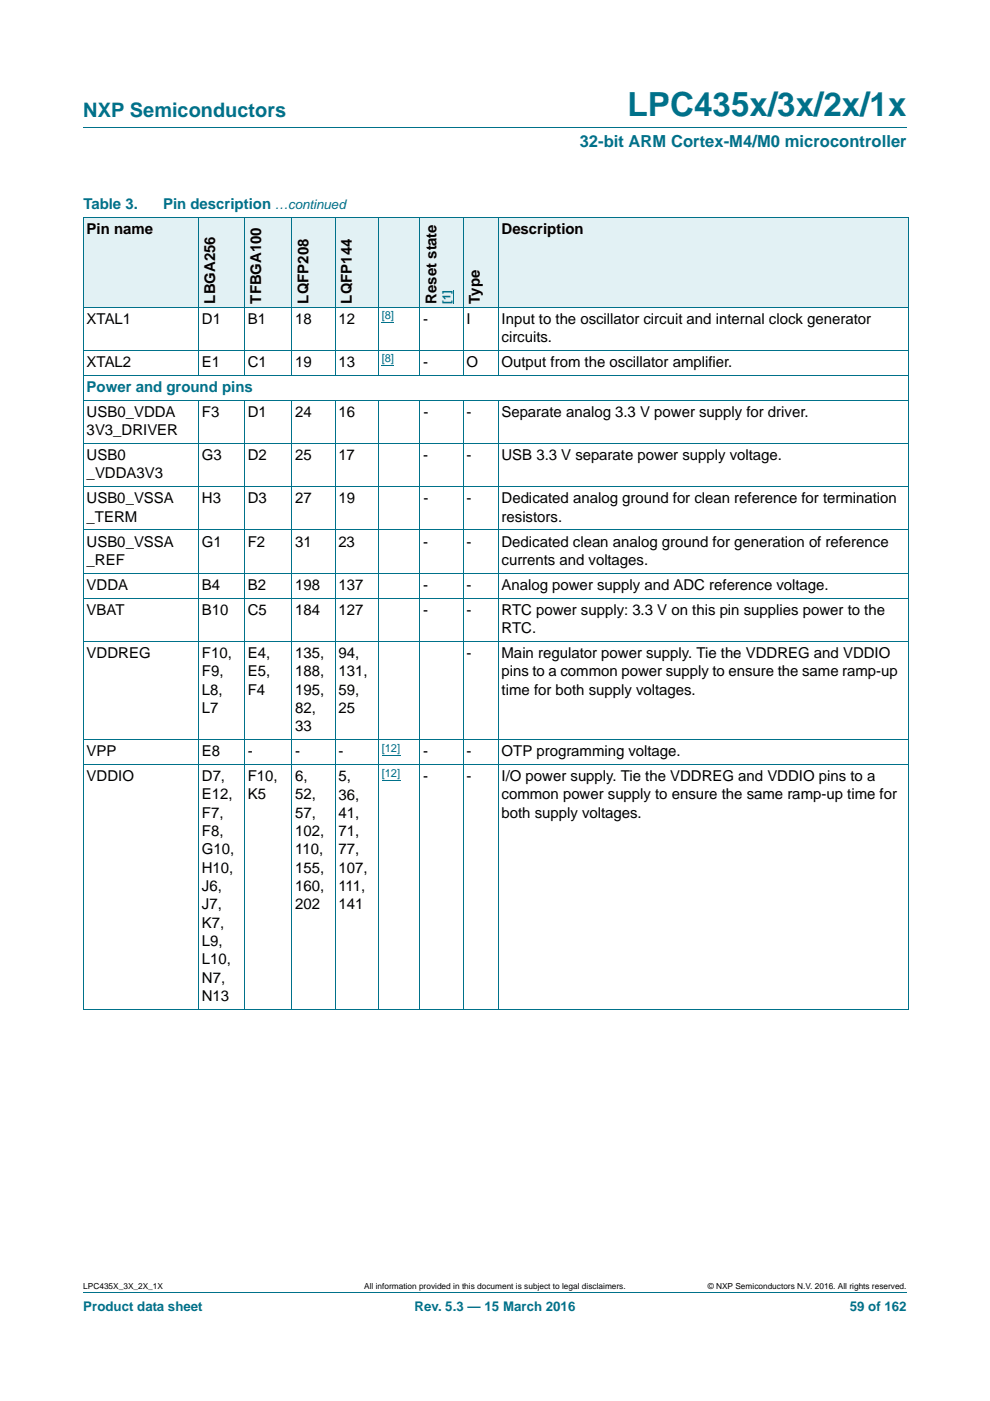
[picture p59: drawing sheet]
<svg xmlns="http://www.w3.org/2000/svg" width="210mm" height="297mm" viewBox="0 0 210 297" stroke-linecap="round" stroke-linejoin="round" font-family="sans-serif">
<defs><g id="words">
<text font-size="7" fill="#00718a" x="133.1" y="24.6">LPC435x/3x/2x/1x</text>
<text font-size="4.2" fill="#00718a" x="17.7" y="24.9">NXP Semiconductors</text>
<text font-size="3.5" fill="#00718a" x="123" y="31.1">32-bit ARM Cortex-M4/M0 microcontroller</text>
<g font-size="3.2" fill="#00718a">
<text x="17.7" y="44.3">Table 3.</text>
<text x="34.6" y="44.3">Pin description</text>
<text x="18.4" y="83.1">Power and ground pins</text>
</g>
<g font-size="3.2">
<text x="18.4" y="49.6">Pin name</text>
<text x="106.4" y="49.6">Description</text>
<text x="45.6" y="64.4" transform="rotate(-90 45.6 64.4)">LBGA256</text>
<text x="55.4" y="64.4" transform="rotate(-90 55.4 64.4)">TFBGA100</text>
<text x="65.4" y="64.4" transform="rotate(-90 65.4 64.4)">LQFP208</text>
<text x="74.6" y="64.4" transform="rotate(-90 74.6 64.4)">LQFP144</text>
<text x="92.6" y="64.4" transform="rotate(-90 92.6 64.4)">Reset state</text>
<text x="101.8" y="64.4" transform="rotate(-90 101.8 64.4)">Type</text>
<text x="18.4" y="68.6">XTAL1</text>
<text x="42.8" y="68.6">D1</text>
<text x="52.6" y="68.6">B1</text>
<text x="62.6" y="68.6">18</text>
<text x="71.8" y="68.6">12</text>
<text x="89.8" y="68.6">-</text>
<text x="99" y="68.6">I</text>
<text x="106.4" y="68.6">Input to the oscillator circuit and internal clock generator</text>
<text x="18.4" y="77.8">XTAL2</text>
<text x="42.8" y="77.8">E1</text>
<text x="52.6" y="77.8">C1</text>
<text x="62.6" y="77.8">19</text>
<text x="71.8" y="77.8">13</text>
<text x="89.8" y="77.8">-</text>
<text x="99" y="77.8">O</text>
<text x="106.4" y="77.8">Output from the oscillator amplifier.</text>
<text x="106.4" y="72.5">circuits.</text>
<text x="18.4" y="88.4">USB0_VDDA</text>
<text x="42.8" y="88.4">F3</text>
<text x="52.6" y="88.4">D1</text>
<text x="62.6" y="88.4">24</text>
<text x="71.8" y="88.4">16</text>
<text x="89.8" y="88.4">-</text>
<text x="99" y="88.4">-</text>
<text x="106.4" y="88.4">Separate analog 3.3 V power supply for driver.</text>
<text x="18.4" y="92.2">3V3_DRIVER</text>
<text x="18.4" y="97.5">USB0</text>
<text x="18.4" y="101.4">_VDDA3V3</text>
<text x="42.8" y="97.5">G3</text>
<text x="52.5" y="97.5">D2</text>
<text x="62.6" y="97.5">25</text>
<text x="71.8" y="97.5">17</text>
<text x="89.8" y="97.5">-</text>
<text x="98.9" y="97.5">-</text>
<text x="106.4" y="97.5">USB 3.3 V separate power supply voltage.</text>
<text x="18.4" y="106.7">USB0_VSSA</text>
<text x="42.8" y="106.7">H3</text>
<text x="52.6" y="106.7">D3</text>
<text x="62.6" y="106.7">27</text>
<text x="71.8" y="106.7">19</text>
<text x="89.8" y="106.7">-</text>
<text x="99" y="106.7">-</text>
<text x="106.4" y="106.7">Dedicated analog ground for clean reference for termination</text>
<text x="18.4" y="110.6">_TERM</text>
<text x="106.4" y="110.6">resistors.</text>
<text x="18.4" y="115.9">USB0_VSSA</text>
<text x="18.4" y="119.8">_REF</text>
<text x="42.8" y="115.9">G1</text>
<text x="52.5" y="115.9">F2</text>
<text x="62.6" y="115.9">31</text>
<text x="71.8" y="115.9">23</text>
<text x="89.8" y="115.9">-</text>
<text x="98.9" y="115.9">-</text>
<text x="106.4" y="115.9">Dedicated clean analog ground for generation of reference</text>
<text x="106.4" y="119.8">currents and voltages.</text>
<text x="18.4" y="125.1">VDDA</text>
<text x="42.8" y="125.1">B4</text>
<text x="52.5" y="125.1">B2</text>
<text x="62.6" y="125.1">198</text>
<text x="71.8" y="125.1">137</text>
<text x="89.8" y="125.1">-</text>
<text x="98.9" y="125.1">-</text>
<text x="106.4" y="125.1">Analog power supply and ADC reference voltage.</text>
<text x="18.4" y="130.4">VBAT</text>
<text x="42.8" y="130.4">B10</text>
<text x="52.6" y="130.4">C5</text>
<text x="62.6" y="130.4">184</text>
<text x="71.8" y="130.4">127</text>
<text x="89.8" y="130.4">-</text>
<text x="99" y="130.4">-</text>
<text x="106.4" y="130.4">RTC power supply: 3.3 V on this pin supplies power to the</text>
<text x="106.4" y="134.2">RTC.</text>
<text x="18.4" y="139.5">VDDREG</text>
<text x="42.8" y="143.4">F9,</text>
<text x="42.8" y="139.5">F10,</text>
<text x="52.6" y="139.5">E4,</text>
<text x="52.6" y="143.4">E5,</text>
<text x="62.6" y="139.5">135,</text>
<text x="62.6" y="143.4">188,</text>
<text x="71.8" y="139.5">94,</text>
<text x="71.8" y="143.4">131,</text>
<text x="99" y="139.5">-</text>
<text x="106.4" y="139.5">Main regulator power supply. Tie the VDDREG and VDDIO</text>
<text x="106.4" y="143.4">pins to a common power supply to ensure the same ramp-up</text>
<text x="42.8" y="147.3">L8,</text>
<text x="52.6" y="147.3">F4</text>
<text x="62.6" y="147.3">195,</text>
<text x="71.8" y="147.3">59,</text>
<text x="106.4" y="147.3">time for both supply voltages.</text>
<text x="42.8" y="151.2">L7</text>
<text x="62.6" y="151.2">82,</text>
<text x="62.6" y="155.1">33</text>
<text x="71.8" y="151.2">25</text>
<text x="18.4" y="160.4">VPP</text>
<text x="42.8" y="160.4">E8</text>
<text x="52.6" y="160.4">-</text>
<text x="62.6" y="160.4">-</text>
<text x="71.8" y="160.4">-</text>
<text x="89.8" y="160.3">-</text>
<text x="99" y="160.3">-</text>
<text x="106.4" y="160.3">OTP programming voltage.</text>
<text x="18.4" y="165.6">VDDIO</text>
<text x="42.8" y="165.6">D7,</text>
<text x="52.6" y="165.6">F10,</text>
<text x="62.6" y="165.6">6,</text>
<text x="71.8" y="165.6">5,</text>
<text x="89.8" y="165.6">-</text>
<text x="99" y="165.6">-</text>
<text x="106.4" y="165.6">I/O power supply. Tie the VDDREG and VDDIO pins to a</text>
<text x="42.8" y="169.5">E12,</text>
<text x="42.8" y="173.4">F7,</text>
<text x="52.6" y="169.5">K5</text>
<text x="62.6" y="169.5">52,</text>
<text x="62.6" y="173.4">57,</text>
<text x="71.8" y="169.5">36,</text>
<text x="71.8" y="173.4">41,</text>
<text x="106.4" y="173.4">both supply voltages.</text>
<text x="106.4" y="169.5">common power supply to ensure the same ramp-up time for</text>
<text x="42.8" y="177.3">F8,</text>
<text x="62.6" y="177.3">102,</text>
<text x="71.8" y="177.3">71,</text>
<text x="42.8" y="181.1">G10,</text>
<text x="42.8" y="185">H10,</text>
<text x="62.6" y="181.1">110,</text>
<text x="62.6" y="185">155,</text>
<text x="71.8" y="181.2">77,</text>
<text x="71.8" y="185">107,</text>
<text x="42.8" y="188.9">J6,</text>
<text x="62.6" y="188.9">160,</text>
<text x="71.8" y="188.9">111,</text>
<text x="42.8" y="192.8">J7,</text>
<text x="42.8" y="196.7">K7,</text>
<text x="62.6" y="192.8">202</text>
<text x="71.8" y="192.8">141</text>
<text x="42.8" y="200.6">L9,</text>
<text x="42.8" y="204.4">L10,</text>
<text x="42.8" y="208.3">N7,</text>
<text x="42.8" y="212.2">N13</text>
</g>
<g font-size="2.8" fill="#00718a">
<text x="58.3" y="44.3">…continued</text>
<text x="17.7" y="277.9">Product data sheet</text>
<text x="87.9" y="277.9">Rev. 5.3 — 15 March 2016</text>
<text x="180.2" y="277.9">59 of 162</text>
</g>
<g font-size="2.4" fill="#00f">
<text x="95.5" y="64.4" transform="rotate(-90 95.5 64.4)">[1]</text>
<text x="81" y="67.6">[8]</text>
<text x="81" y="76.8">[8]</text>
<text x="81" y="159.4">[12]</text>
<text x="81" y="164.7">[12]</text>
</g>
<g font-size="1.8">
<text x="17.7" y="273.3">LPC435X_3X_2X_1X</text>
<text x="77.2" y="273.3">All information provided in this document is subject to legal disclaimers.</text>
<text x="150.1" y="273.3">© NXP Semiconductors N.V. 2016. All rights reserved.</text>
</g>
</g></defs>
<path d="M17.7 27h174.6M17.7 273.9h174.6" fill="none" stroke="#00718a" stroke-width=".21"/>
<path d="M81 68.4h2.6M81 77.5h2.6M81 160.1h3.9M81 165.4h3.9" fill="none" stroke="#00f" stroke-width=".21"/>
<g fill="#e2f1f4">
<path d="M17.7 46h24.4v19.1h-24.4z"/>
<path d="M42.1 46h9.8v19.1h-9.8z"/>
<path d="M51.9 46h10v19.1h-10z"/>
<path d="M61.9 46h9.2v19.1h-9.2z"/>
<path d="M71.1 46h9.2v19.1h-9.2z"/>
<path d="M80.3 46h18v19.1h-18z"/>
</g>
<path d="M96.2 61.5v2.9" fill="none" stroke="#00f" stroke-width=".21"/>
<g fill="#e2f1f4">
<path d="M98.3 46h7.4v19.1h-7.4z"/>
<path d="M105.7 46h87v19.1h-87z"/>
</g>
<g fill="none" stroke="#00718a" stroke-width=".21">
<path d="M17.6 46h175.1M17.7 46.1v167.8M42.1 46v33.6M51.9 46v33.6M61.9 46v33.6M71.1 46v33.6M80.3 46v33.6M89.1 46v33.6M98.3 46v33.6M105.7 46v33.6M192.7 46.1v167.8l-175.1 .1M17.6 65.1h175.1"/>
<path d="M17.6 74.3h175.1M17.6 79.6h175.1M17.6 84.8h175.1M17.6 94h175.1M42.1 84.8v129.2M51.9 84.8v129.2M61.9 84.8v129.2M71.1 84.8v129.2M80.3 84.8v129.2M89.1 84.8v129.2M98.3 84.8v129.2M105.7 84.8v129.2"/>
<path d="M17.6 103.2h175.1M17.6 112.4h175.1M17.6 121.5h175.1M17.6 126.8h175.1M17.6 136h175.1M17.6 156.8h175.1M17.6 162.1h175.1"/>
</g>
<use href="#words"/>
</svg>
